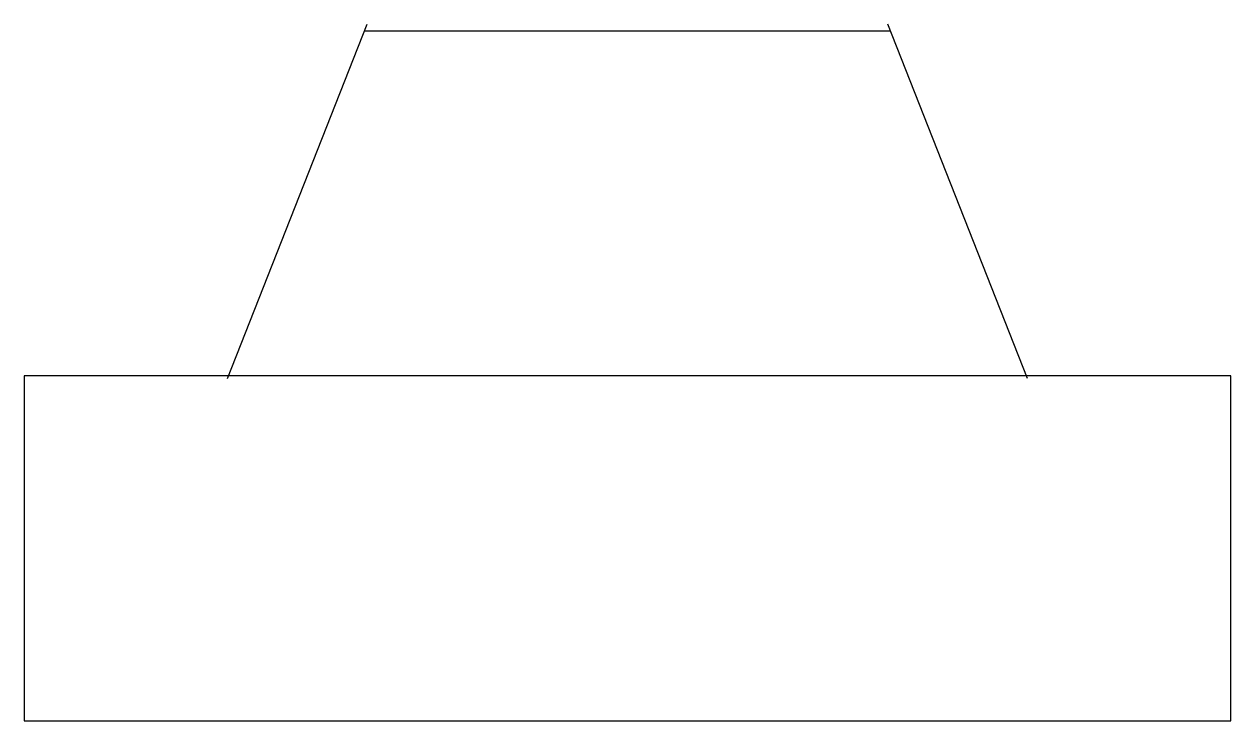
# Model space of a CAD drawing. Extents: x 7997 to 8697, y 14038 to 14442.
import ezdxf

# ---------------------------------------------------------------- set-up
doc = ezdxf.new("R2010")
doc.units = 0
doc.header["$LTSCALE"] = 300
doc.layers.get('0').update_dxf_attribs({"linetype": 'CONTINUOUS'})

msp = doc.modelspace()

# ---------------------------------------------------------------- linework, layer by layer
at = {"ltscale": 0.3}
for p, q in [((8115, 14236), (8196, 14441.5)), ((8579, 14236), (8498, 14441.5)), ((8499.58, 14437.5), (8194.42, 14437.5)), ((8697, 14237.5), (7997, 14237.5)), ((7997, 14237.5), (7997, 14037.5)), ((8697, 14037.5), (8697, 14237.5)), ((7997, 14037.5), (8697, 14037.5))]:
    msp.add_line(p, q, dxfattribs=at)

doc.saveas('drawing.dxf')
